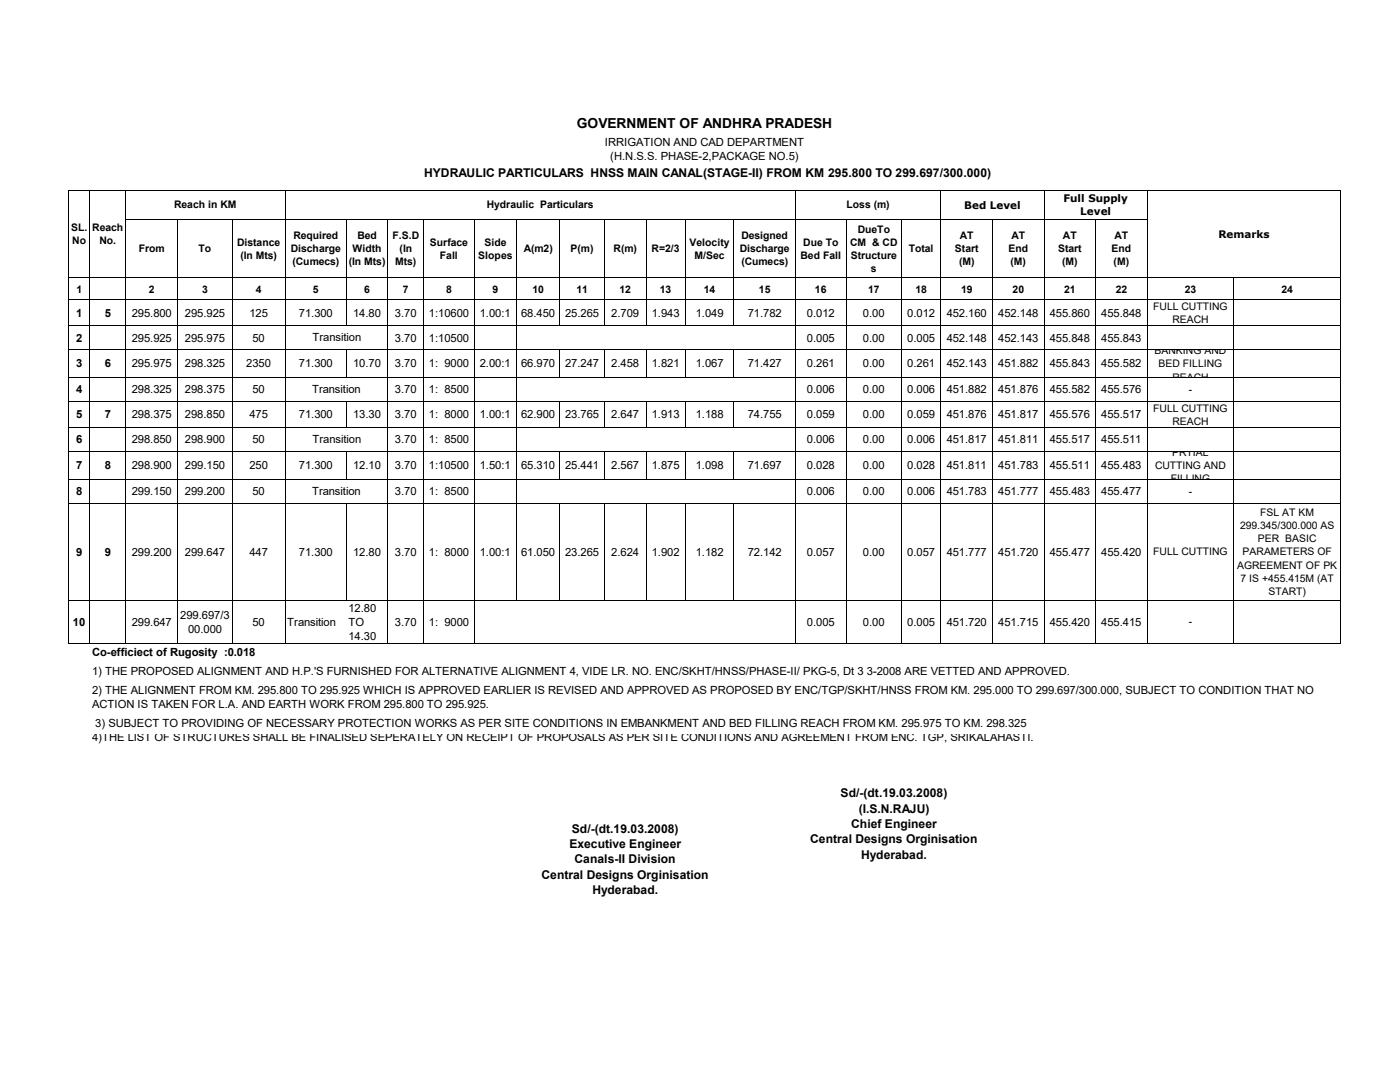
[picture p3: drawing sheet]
<svg xmlns="http://www.w3.org/2000/svg" width="279mm" height="216mm" viewBox="0 0 279 216" stroke-linecap="round" stroke-linejoin="round" font-family="sans-serif">
<defs><g id="words">
<text font-size="2.8" x="115.1" y="25.6">GOVERNMENT OF ANDHRA PRADESH</text>
<g font-size="2.4">
<text x="84.7" y="35.2">HYDRAULIC PARTICULARS HNSS MAIN CANAL(STAGE-II) FROM KM 295.800 TO 299.697/300.000)</text>
<text x="167.8" y="159.1">Sd/-(dt.19.03.2008)</text>
<text x="114.1" y="166.2">Sd/-(dt.19.03.2008)</text>
<text x="169.9" y="165.2">Chief Engineer</text>
<text x="171.4" y="162.2">(I.S.N.RAJU)</text>
<text x="113.6" y="169.2">Executive Engineer</text>
<text x="114.7" y="172.3">Canals-II Division</text>
<text x="161.7" y="168.3">Central Designs Orginisation</text>
<text x="171.9" y="171.3">Hyderabad.</text>
<text x="108.1" y="175.3">Central Designs Orginisation</text>
<text x="118.2" y="178.4">Hyderabad.</text>
</g>
<g font-size="2.2">
<text x="120.7" y="29.1">IRRIGATION AND CAD DEPARTMENT</text>
<text x="121.8" y="31.9">(H.N.S.S. PHASE-2,PACKAGE NO.5)</text>
<text x="15.2" y="63.2">1</text>
<text x="20.9" y="63.2">5</text>
<text x="26.3" y="63.2">295.800</text>
<text x="36.9" y="63.2">295.925</text>
<text x="49.8" y="63.2">125</text>
<text x="59.6" y="63.2">71.300</text>
<text x="70.5" y="63.2">14.80</text>
<text x="78.8" y="63.2">3.70</text>
<text x="85.6" y="63.2">1:10600</text>
<text x="95.8" y="63.2">1.00:1</text>
<text x="104" y="63.2">68.450</text>
<text x="112.8" y="63.2">25.265</text>
<text x="122" y="63.2">2.709</text>
<text x="130.1" y="63.2">1.943</text>
<text x="138.9" y="63.2">1.049</text>
<text x="149.2" y="63.2">71.782</text>
<text x="161" y="63.2">0.012</text>
<text x="172.2" y="63.2">0.00</text>
<text x="181.1" y="63.2">0.012</text>
<text x="188.9" y="63.2">452.160</text>
<text x="199.2" y="63.2">452.148</text>
<text x="209.5" y="63.2">455.860</text>
<text x="219.8" y="63.2">455.848</text>
<text x="15.2" y="68.2">2</text>
<text x="26.3" y="68.2">295.925</text>
<text x="36.9" y="68.2">295.975</text>
<text x="50.4" y="68.2">50</text>
<text x="62.4" y="68.1">Transition</text>
<text x="78.8" y="68.2">3.70</text>
<text x="85.6" y="68.2">1:10500</text>
<text x="161" y="68.2">0.005</text>
<text x="172.2" y="68.2">0.00</text>
<text x="181.1" y="68.2">0.005</text>
<text x="188.9" y="68.2">452.148</text>
<text x="199.2" y="68.2">452.143</text>
<text x="209.5" y="68.2">455.848</text>
<text x="219.8" y="68.2">455.843</text>
<text x="15.2" y="73.3">3</text>
<text x="20.9" y="73.3">6</text>
<text x="26.3" y="73.3">295.975</text>
<text x="36.9" y="73.3">298.325</text>
<text x="49.1" y="73.3">2350</text>
<text x="59.6" y="73.3">71.300</text>
<text x="70.5" y="73.3">10.70</text>
<text x="78.8" y="73.3">3.70</text>
<text x="85.6" y="73.3">1:09000</text>
<text x="95.8" y="73.3">2.00:1</text>
<text x="104" y="73.3">66.970</text>
<text x="112.8" y="73.3">27.247</text>
<text x="122" y="73.3">2.458</text>
<text x="130.1" y="73.3">1.821</text>
<text x="138.9" y="73.3">1.067</text>
<text x="149.2" y="73.3">71.427</text>
<text x="161" y="73.3">0.261</text>
<text x="172.2" y="73.3">0.00</text>
<text x="181.1" y="73.3">0.261</text>
<text x="188.9" y="73.3">452.143</text>
<text x="199.2" y="73.3">451.882</text>
<text x="209.5" y="73.3">455.843</text>
<text x="219.8" y="73.3">455.582</text>
<text x="15.2" y="83.5">5</text>
<text x="15.2" y="78.5">4</text>
<text x="20.9" y="83.5">7</text>
<text x="26.3" y="83.5">298.375</text>
<text x="26.3" y="78.5">298.325</text>
<text x="36.9" y="83.5">298.850</text>
<text x="36.9" y="78.5">298.375</text>
<text x="49.8" y="83.5">475</text>
<text x="50.4" y="78.5">50</text>
<text x="59.6" y="83.5">71.300</text>
<text x="62.3" y="78.4">Transition</text>
<text x="70.5" y="83.5">13.30</text>
<text x="78.8" y="83.5">3.70</text>
<text x="78.8" y="78.5">3.70</text>
<text x="85.6" y="83.5">1:08000</text>
<text x="85.6" y="78.5">1:08500</text>
<text x="95.8" y="83.5">1.00:1</text>
<text x="104" y="83.5">62.900</text>
<text x="112.8" y="83.5">23.765</text>
<text x="122" y="83.5">2.647</text>
<text x="130.1" y="83.5">1.913</text>
<text x="138.9" y="83.5">1.188</text>
<text x="149.2" y="83.5">74.755</text>
<text x="161" y="83.5">0.059</text>
<text x="161" y="78.5">0.006</text>
<text x="172.2" y="83.5">0.00</text>
<text x="172.2" y="78.5">0.00</text>
<text x="181.1" y="83.5">0.059</text>
<text x="181.1" y="78.5">0.006</text>
<text x="188.9" y="83.5">451.876</text>
<text x="188.9" y="78.5">451.882</text>
<text x="199.2" y="83.5">451.817</text>
<text x="199.2" y="78.5">451.876</text>
<text x="209.5" y="83.5">455.576</text>
<text x="209.5" y="78.5">455.582</text>
<text x="219.8" y="83.5">455.517</text>
<text x="219.8" y="78.5">455.576</text>
<text x="15.2" y="88.4">6</text>
<text x="26.3" y="88.4">298.850</text>
<text x="36.9" y="88.4">298.900</text>
<text x="50.4" y="88.4">50</text>
<text x="62.4" y="88.3">Transition</text>
<text x="78.8" y="88.4">3.70</text>
<text x="85.6" y="88.4">1:08500</text>
<text x="161" y="88.4">0.006</text>
<text x="172.2" y="88.4">0.00</text>
<text x="181.1" y="88.4">0.006</text>
<text x="188.9" y="88.4">451.817</text>
<text x="199.2" y="88.4">451.811</text>
<text x="209.5" y="88.4">455.517</text>
<text x="219.8" y="88.4">455.511</text>
<text x="15.2" y="93.6">7</text>
<text x="20.9" y="93.6">8</text>
<text x="26.3" y="93.6">298.900</text>
<text x="36.9" y="93.6">299.150</text>
<text x="49.8" y="93.6">250</text>
<text x="59.6" y="93.6">71.300</text>
<text x="70.5" y="93.6">12.10</text>
<text x="78.8" y="93.6">3.70</text>
<text x="85.6" y="93.6">1:10500</text>
<text x="95.8" y="93.6">1.50:1</text>
<text x="104" y="93.6">65.310</text>
<text x="112.8" y="93.6">25.441</text>
<text x="122" y="93.6">2.567</text>
<text x="130.1" y="93.6">1.875</text>
<text x="138.9" y="93.6">1.098</text>
<text x="149.2" y="93.6">71.697</text>
<text x="161" y="93.6">0.028</text>
<text x="172.2" y="93.6">0.00</text>
<text x="181.1" y="93.6">0.028</text>
<text x="188.9" y="93.6">451.811</text>
<text x="199.2" y="93.6">451.783</text>
<text x="209.5" y="93.6">455.511</text>
<text x="219.8" y="93.6">455.483</text>
<text x="15.2" y="98.8">8</text>
<text x="26.3" y="98.8">299.150</text>
<text x="36.9" y="98.8">299.200</text>
<text x="50.4" y="98.8">50</text>
<text x="62.3" y="98.7">Transition</text>
<text x="78.8" y="98.8">3.70</text>
<text x="85.6" y="98.8">1:08500</text>
<text x="161" y="98.8">0.006</text>
<text x="172.2" y="98.8">0.00</text>
<text x="181.1" y="98.8">0.006</text>
<text x="188.9" y="98.8">451.783</text>
<text x="199.2" y="98.8">451.777</text>
<text x="209.5" y="98.8">455.483</text>
<text x="219.8" y="98.8">455.477</text>
<text x="15.2" y="110.9">9</text>
<text x="20.9" y="110.9">9</text>
<text x="26.3" y="110.9">299.200</text>
<text x="36.9" y="110.9">299.647</text>
<text x="49.8" y="110.9">447</text>
<text x="59.6" y="110.9">71.300</text>
<text x="70.5" y="110.9">12.80</text>
<text x="78.8" y="110.9">3.70</text>
<text x="85.6" y="110.9">1:08000</text>
<text x="95.8" y="110.9">1.00:1</text>
<text x="104" y="110.9">61.050</text>
<text x="112.8" y="110.9">23.265</text>
<text x="122" y="110.9">2.624</text>
<text x="130.1" y="110.9">1.902</text>
<text x="138.9" y="110.9">1.182</text>
<text x="149.2" y="110.9">72.142</text>
<text x="161" y="110.9">0.057</text>
<text x="172.2" y="110.9">0.00</text>
<text x="181.1" y="110.9">0.057</text>
<text x="188.9" y="110.9">451.777</text>
<text x="199.2" y="110.9">451.720</text>
<text x="209.5" y="110.9">455.477</text>
<text x="219.8" y="110.9">455.420</text>
<text x="14.6" y="124.8">10</text>
<text x="26.3" y="124.8">299.647</text>
<text x="36" y="123.4">299.697/3</text>
<text x="50.4" y="124.8">50</text>
<text x="57.3" y="124.8">Transition</text>
<text x="69.6" y="122">12.80</text>
<text x="69.6" y="124.8">TO</text>
<text x="78.8" y="124.8">3.70</text>
<text x="85.6" y="124.8">1:09000</text>
<text x="161" y="124.8">0.005</text>
<text x="172.2" y="124.8">0.00</text>
<text x="181.1" y="124.8">0.005</text>
<text x="188.9" y="124.8">451.720</text>
<text x="199.2" y="124.8">451.715</text>
<text x="209.5" y="124.8">455.420</text>
<text x="219.8" y="124.8">455.415</text>
<text x="18.4" y="130.9">Co-efficiect of Rugosity :0.018</text>
<text x="37.5" y="126.2">00.000</text>
<text x="69.6" y="127.6">14.30</text>
<text x="18.4" y="134.6">1) THE PROPOSED ALIGNMENT AND H.P.'S FURNISHED FOR ALTERNATIVE ALIGNMENT 4, VIDE LR. NO. ENC/SKHT/HNSS/PHASE-II/ PKG-5, Dt 3 3-2008 ARE VETTED AND APPROVED.</text>
<text x="18.4" y="138.4">2) THE ALIGNMENT FROM KM. 295.800 TO 295.925 WHICH IS APPROVED EARLIER IS REVISED AND APPROVED AS PROPOSED BY ENC/TGP/SKHT/HNSS FROM KM. 295.000 TO 299.697/300.000, SUBJECT TO CONDITION THAT NO</text>
<text x="18.4" y="141.2">ACTION IS TAKEN FOR L.A. AND EARTH WORK FROM 295.800 TO 295.925.</text>
<text x="18.4" y="147.8">4)THE LIST OF STRUCTURES SHALL BE FINALISED SEPERATELY ON RECEIPT OF PROPOSALS AS PER SITE CONDITIONS AND AGREEMENT FROM ENC. TGP, SRIKALAHASTI.</text>
<text x="19" y="145.2">3) SUBJECT TO PROVIDING OF NECESSARY PROTECTION WORKS AS PER SITE CONDITIONS IN EMBANKMENT AND BED FILLING REACH FROM KM. 295.975 TO KM. 298.325</text>
</g>
<g font-size="2.1">
<text x="34.8" y="41.5">Reach in KM</text>
<text x="97.2" y="41.5">Hydraulic Particulars</text>
<text x="169" y="41.5">Loss (m)</text>
<text x="192.4" y="41.6">Bed Level</text>
<text x="212.2" y="40.3">Full Supply</text>
<text x="14.2" y="46.1">SL.</text>
<text x="18.4" y="46.1">Reach</text>
<text x="58.5" y="47.7">Required</text>
<text x="71.3" y="47.7">Bed</text>
<text x="78.3" y="47.7">F.S.D</text>
<text x="148" y="47.7">Designed</text>
<text x="171.2" y="46.4">DueTo</text>
<text x="191.6" y="47.7">AT</text>
<text x="201.8" y="47.7">AT</text>
<text x="212.1" y="47.7">AT</text>
<text x="215.6" y="42.9">Level</text>
<text x="222.4" y="47.7">AT</text>
<text x="243.2" y="47.4">Remarks</text>
<text x="14.4" y="48.7">No</text>
<text x="19.9" y="48.7">No.</text>
<text x="27.7" y="50.3">From</text>
<text x="39.6" y="50.3">To</text>
<text x="47.3" y="49">Distance</text>
<text x="48" y="51.6">(In Mts)</text>
<text x="58" y="50.3">Discharge</text>
<text x="58.4" y="53">(Cumecs)</text>
<text x="69.6" y="53">(In Mts)</text>
<text x="70.4" y="50.3">Width</text>
<text x="78.9" y="53">Mts)</text>
<text x="79.8" y="50.3">(In</text>
<text x="85.8" y="49">Surface</text>
<text x="87.8" y="51.6">Fall</text>
<text x="95.5" y="51.6">Slopes</text>
<text x="96.7" y="49">Side</text>
<text x="104.5" y="50.3">A(m2)</text>
<text x="113.9" y="50.3">P(m)</text>
<text x="122.5" y="50.3">R(m)</text>
<text x="130" y="50.3">R=2/3</text>
<text x="137.6" y="49">Velocity</text>
<text x="138.6" y="51.6">M/Sec</text>
<text x="147.6" y="50.3">Discharge</text>
<text x="148" y="53">(Cumecs)</text>
<text x="159.8" y="51.6">Bed Fall</text>
<text x="160.3" y="49">Due To</text>
<text x="169.7" y="49">CM &amp; CD</text>
<text x="169.8" y="51.6">Structure</text>
<text x="181.4" y="50.3">Total</text>
<text x="190.6" y="50.3">Start</text>
<text x="191.4" y="53">(M)</text>
<text x="201.3" y="50.3">End</text>
<text x="201.7" y="53">(M)</text>
<text x="211.2" y="50.3">Start</text>
<text x="212" y="53">(M)</text>
<text x="221.8" y="50.3">End</text>
<text x="222.2" y="53">(M)</text>
<text x="15.2" y="58.4">1</text>
<text x="29.7" y="58.4">2</text>
<text x="40.3" y="58.4">3</text>
<text x="51.1" y="58.4">4</text>
<text x="62.4" y="58.4">5</text>
<text x="72.7" y="58.4">6</text>
<text x="80.4" y="58.4">7</text>
<text x="89" y="58.4">8</text>
<text x="98.3" y="58.4">9</text>
<text x="106.3" y="58.4">10</text>
<text x="115" y="58.4">11</text>
<text x="123.7" y="58.4">12</text>
<text x="131.7" y="58.4">13</text>
<text x="140.5" y="58.4">14</text>
<text x="151.5" y="58.4">15</text>
<text x="162.6" y="58.4">16</text>
<text x="173.2" y="58.4">17</text>
<text x="173.8" y="54.3">s</text>
<text x="182.7" y="58.4">18</text>
<text x="191.8" y="58.4">19</text>
<text x="202.1" y="58.4">20</text>
<text x="212.4" y="58.4">21</text>
<text x="222.7" y="58.4">22</text>
<text x="236.4" y="58.4">23</text>
<text x="255.7" y="58.4">24</text>
<text x="230.2" y="61.8">FULL CUTTING</text>
<text x="234" y="64.5">REACH</text>
<text x="230.4" y="70.7">BANKING AND</text>
<text x="231.2" y="73.3">BED FILLING</text>
<text x="234" y="75.9">REACH</text>
<text x="230.2" y="82.1">FULL CUTTING</text>
<text x="237.2" y="78.4">-</text>
<text x="234" y="84.8">REACH</text>
<text x="230.5" y="93.6">CUTTING AND</text>
<text x="233.9" y="91">PRTIAL</text>
<text x="233.7" y="96.2">FILLING</text>
<text x="237.2" y="98.7">-</text>
<text x="247.5" y="105.6">299.345/300.000 AS</text>
<text x="251.5" y="103">FSL AT KM</text>
<text x="230.2" y="110.8">FULL CUTTING</text>
<text x="246.9" y="113.5">AGREEMENT OF PK</text>
<text x="248" y="110.8">PARAMETERS OF</text>
<text x="251" y="108.2">PER BASIC</text>
<text x="247.6" y="116.1">7 IS +455.415M (AT</text>
<text x="253.2" y="118.7">START)</text>
<text x="237.2" y="124.8">-</text>
</g>
</g></defs>
<g fill="none" stroke="#000" stroke-width=".2">
<path d="M13.6 37.9v90.5M13.7 38h254M17.9 38.1v90.3M25.1 38.1v90.3M56.9 38.1v90.3M158.7 38.1v90.3M187.8 38.1v90.3M208.4 38.1v90.3M228.9 38.1v90.3M267.6 38.1v90.3M13.7 55.4h254M13.7 59.8h254"/>
<path d="M25.1 43.8h203.9M35.5 43.9v84.5M46.3 43.9v84.5M69.1 43.9v21.2M77.3 43.9v84.5M84.6 43.9v84.5M94.6 43.9v84.5M103.1 43.9v75.9M111.7 43.9v21.2M120.6 43.9v21.2M128.9 43.9v21.2M136.7 43.9v21.2"/>
<path d="M146.5 43.9v21.2M168.9 43.9v84.5M179.9 43.9v84.5M198.1 43.9v84.5M218.7 43.9v84.5M246.2 55.5v72.9M13.7 65h254M13.7 69.8h254M13.7 75.3h254M69.1 69.8v5.6M111.7 69.8v5.6M120.6 69.8v5.6"/>
<path d="M128.9 69.8v5.6M136.7 69.8v5.6M146.5 69.8v5.6M13.7 80.1h254M13.7 85.3h254M13.7 90h254M13.7 95.6h254M69.1 80.2v5.1M69.1 90.1v5.6M111.7 80.2v5.1M111.7 90.1v5.6M120.6 80.2v5.1"/>
<path d="M120.6 90.1v5.6M128.9 80.2v5.1M128.9 90.1v5.6M136.7 80.2v5.1M136.7 90.1v5.6M146.5 80.2v5.1M146.5 90.1v5.6M13.7 100.4h254M13.7 119.8h254M69.1 100.5v19.3M111.7 100.5v19.3M120.6 100.5v19.3"/>
<path d="M128.9 100.5v19.3M136.7 100.5v19.3M146.5 100.5v19.3M13.7 128.3h254"/>
</g>
<use href="#words"/>
</svg>
